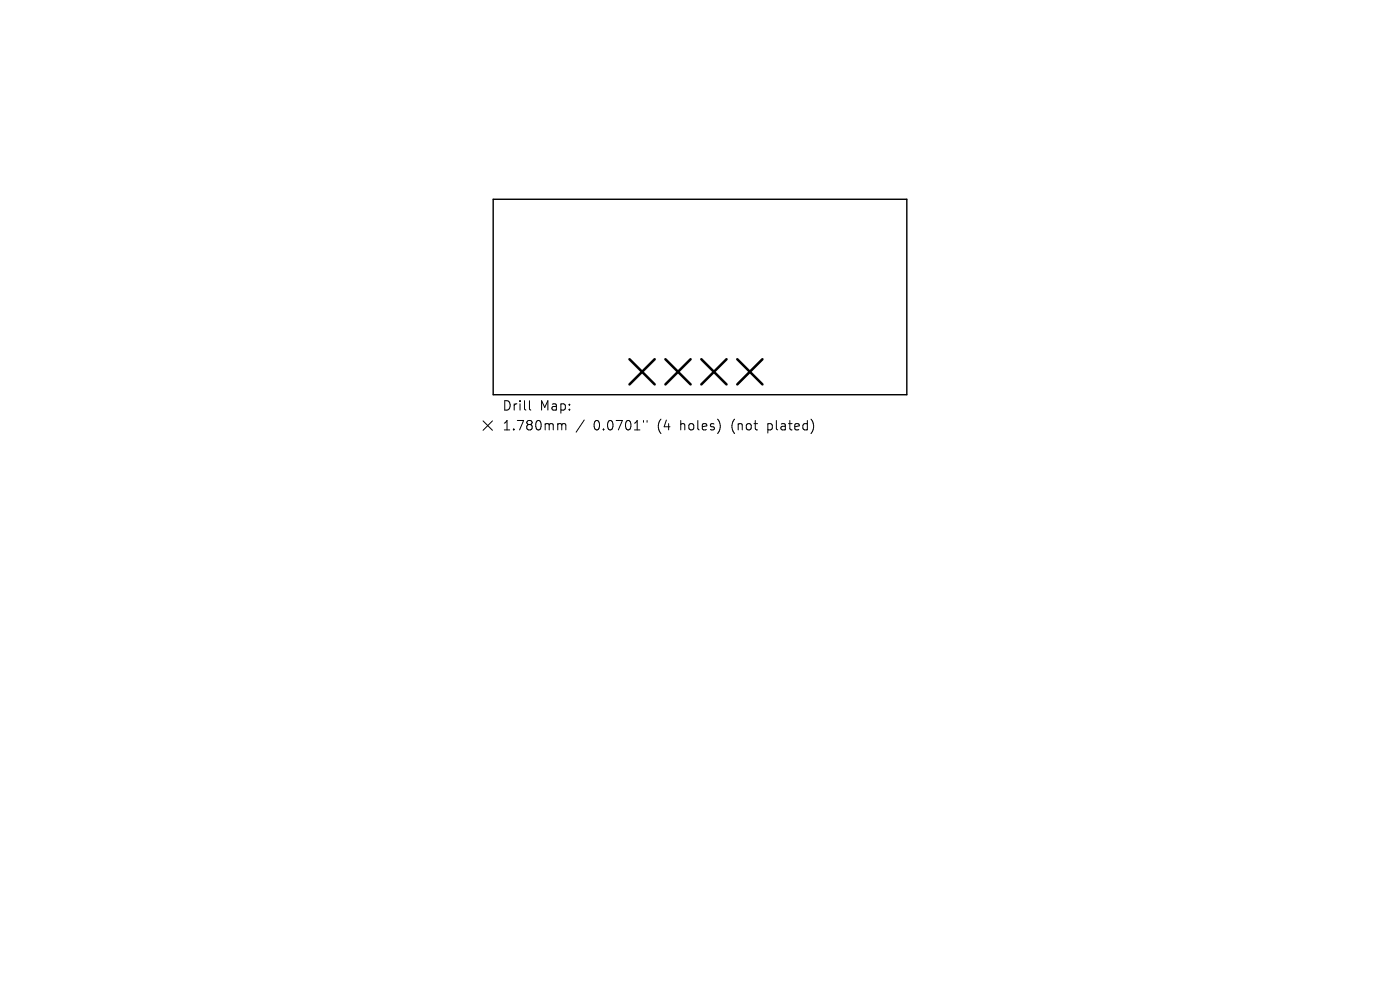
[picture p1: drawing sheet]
<svg xmlns="http://www.w3.org/2000/svg" width="297mm" height="210mm" viewBox="0 0 297 210" stroke-linecap="round" stroke-linejoin="round" font-family="sans-serif">
<defs><g id="words">
<g font-size="2.8">
<text x="106.5" y="87.4">Drill</text>
<text x="114.5" y="87.4">Map:</text>
<text x="106.5" y="91.6">1.780mm</text>
<text x="125.9" y="91.6">0.0701&quot;</text>
<text x="139.6" y="91.6">(4</text>
<text x="144.6" y="91.6">holes)</text>
<text x="155.7" y="91.6">(not</text>
<text x="163.5" y="91.6">plated)</text>
</g>
</g></defs>
<path d="M104.6 42.3h87.8v41.4h-87.8z" fill="none" stroke="#000" stroke-width=".3"/>
<path d="M133.5 76.2l5.4 5.3M138.9 76.2l-5.4 5.3M141.2 76.2l5.3 5.3M146.5 76.2l-5.3 5.3M148.8 76.2l5.3 5.3M154.1 76.2l-5.3 5.3M156.4 76.2l5.3 5.3M161.7 76.2l-5.3 5.3" fill="none" stroke="#000" stroke-width=".53"/>
<path d="M102.5 89.3l2 2M104.5 89.3l-2 2M112.3 85v1.7l.3 .3M118.6 89.9h.3l.3 .2M119.2 90.1l.3-.2 .4 .1 .1 1.2M119.2 90.1v1.1M123.9 89.1l-1.7 2.6M136.5 89.2v.4M137.3 89.2v.4" fill="none" stroke="#000" stroke-width=".21"/>
<use href="#words"/>
</svg>
